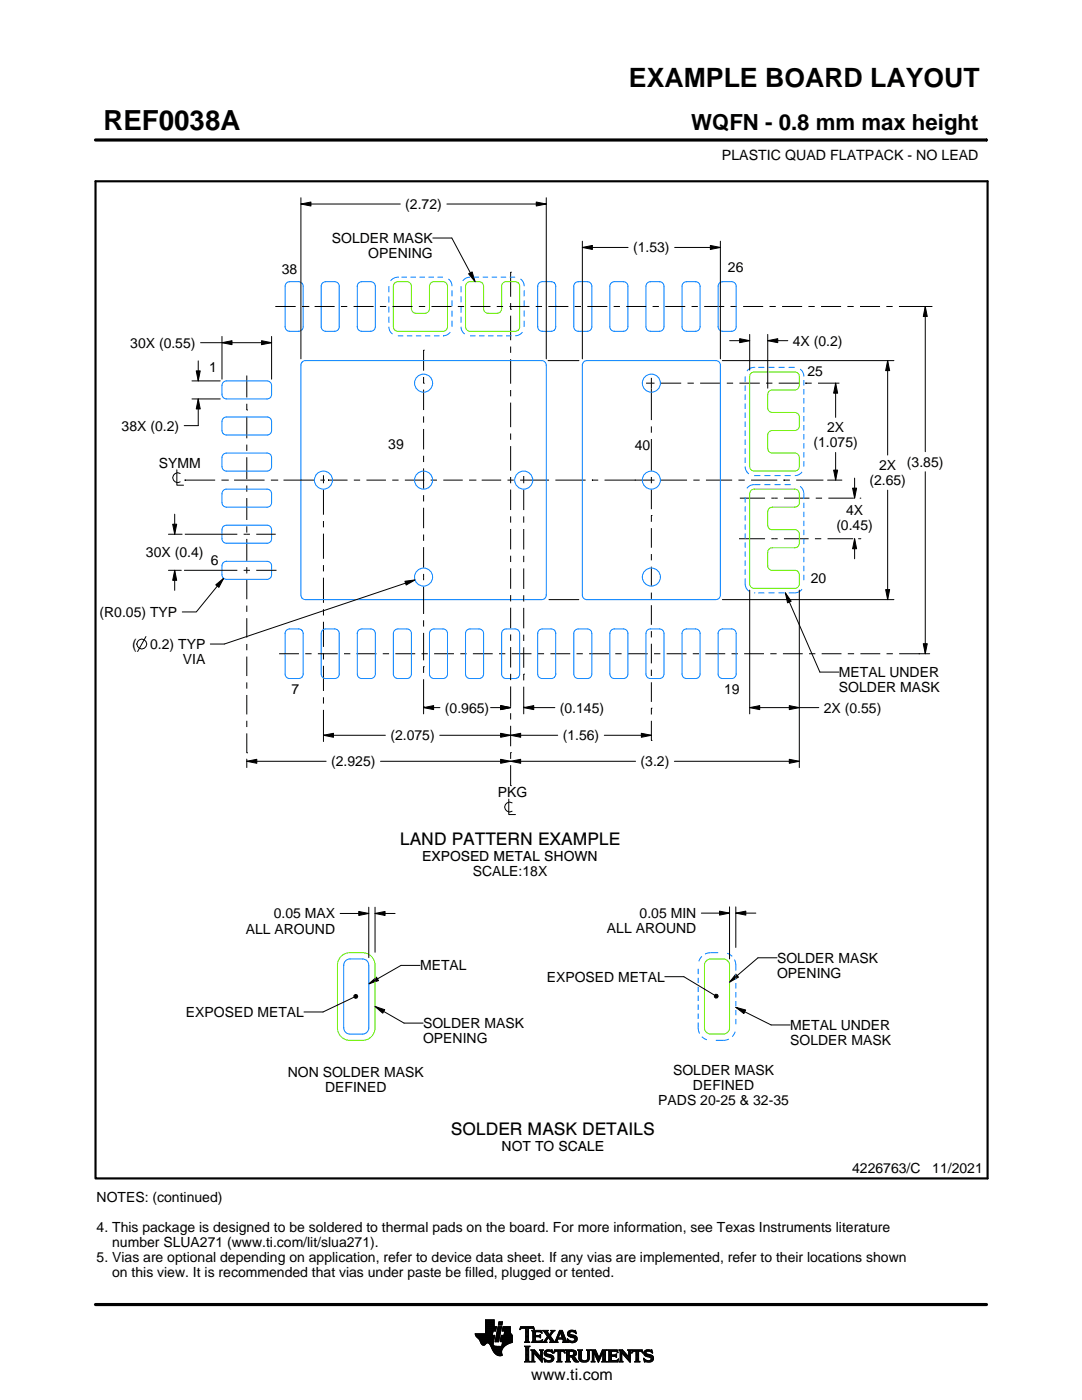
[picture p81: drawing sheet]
<svg xmlns="http://www.w3.org/2000/svg" width="216mm" height="279mm" viewBox="0 0 216 279" stroke-linecap="round" stroke-linejoin="round" font-family="sans-serif">
<defs><g id="words">
<text font-size="5.5" x="20.6" y="26">REF0038A</text>
<text font-size="5.3" x="125.5" y="17.4">EXAMPLE BOARD LAYOUT</text>
<text font-size="4.4" x="137.9" y="26">WQFN - 0.8 mm max height</text>
<g font-size="3.5">
<text x="79.8" y="168.7">LAND PATTERN EXAMPLE</text>
<text x="90" y="226.6">SOLDER MASK DETAILS</text>
</g>
<text font-size="3.2" x="106" y="275.3">www.ti.com</text>
<g font-size="2.8">
<text x="144.1" y="32">PLASTIC QUAD FLATPACK - NO LEAD</text>
<text x="80.9" y="41.7">(2.72)</text>
<text x="66.2" y="48.5">SOLDER MASK</text>
<text x="73.5" y="51.5">OPENING</text>
<text x="126.3" y="50.4">(1.53)</text>
<text x="56.2" y="54.6">38</text>
<text x="145.3" y="54.2">26</text>
<text x="26" y="69.4">30X (0.55)</text>
<text x="158.2" y="69">4X (0.2)</text>
<text x="41.8" y="74.2">1</text>
<text x="161.1" y="75">25</text>
<text x="24.3" y="85.9">38X (0.2)</text>
<text x="77.5" y="89.7">39</text>
<text x="126.7" y="89.9">40</text>
<text x="162.3" y="89.3">(1.075)</text>
<text x="165" y="86.3">2X</text>
<text x="31.7" y="93.3">SYMM</text>
<text x="175.4" y="93.8">2X</text>
<text x="181" y="93.1">(3.85)</text>
<text x="173.5" y="96.8">(2.65)</text>
<text x="166.9" y="105.8">(0.45)</text>
<text x="168.8" y="102.8">4X</text>
<text x="29.1" y="111.2">30X (0.4)</text>
<text x="42.1" y="112.7">6</text>
<text x="161.8" y="116.4">20</text>
<text x="19.9" y="123.1">(R0.05) TYP</text>
<text x="26.4" y="129.5">(</text>
<text x="30" y="129.5">0.2) TYP</text>
<text x="36.5" y="132.5">VIA</text>
<text x="167.4" y="135.1">METAL UNDER</text>
<text x="58.1" y="138.5">7</text>
<text x="88.8" y="142.2">(0.965)</text>
<text x="111.7" y="142.2">(0.145)</text>
<text x="144.5" y="138.5">19</text>
<text x="164.4" y="142.2">2X (0.55)</text>
<text x="167.4" y="138.1">SOLDER MASK</text>
<text x="77.9" y="147.7">(2.075)</text>
<text x="112.3" y="147.7">(1.56)</text>
<text x="66.1" y="152.9">(2.925)</text>
<text x="127.8" y="152.9">(3.2)</text>
<text x="99.3" y="159.1">PKG</text>
<text x="84.3" y="171.8">EXPOSED METAL SHOWN</text>
<text x="94.3" y="174.8">SCALE:18X</text>
<text x="54.6" y="183.3">0.05 MAX</text>
<text x="127.6" y="183.2">0.05 MIN</text>
<text x="49" y="186.3">ALL AROUND</text>
<text x="121.1" y="186.2">ALL AROUND</text>
<text x="83.8" y="193.7">METAL</text>
<text x="109.1" y="195.9">EXPOSED METAL</text>
<text x="155" y="192.1">SOLDER MASK</text>
<text x="155" y="195.1">OPENING</text>
<text x="37.1" y="203">EXPOSED METAL</text>
<text x="84.4" y="205.2">SOLDER MASK</text>
<text x="84.4" y="208.2">OPENING</text>
<text x="157.7" y="205.6">METAL UNDER</text>
<text x="157.7" y="208.6">SOLDER MASK</text>
<text x="57.4" y="215">NON SOLDER MASK</text>
<text x="134.3" y="214.6">SOLDER MASK</text>
<text x="64.9" y="218">DEFINED</text>
<text x="131.4" y="220.6">PADS 20-25 &amp; 32-35</text>
<text x="138.3" y="217.6">DEFINED</text>
<text x="100.1" y="229.7">NOT TO SCALE</text>
<text x="19.3" y="239.9">NOTES: (continued)</text>
<text x="170" y="234.2">4226763/C</text>
<text x="186" y="234.2">11/2021</text>
<text x="19.3" y="245.9">4. This package is designed to be soldered to thermal pads on the board. For more information, see Texas Instruments literature</text>
<text x="19.3" y="251.9">5. Vias are optional depending on application, refer to device data sheet. If any vias are implemented, refer to their locations shown</text>
<text x="22.4" y="248.9">number SLUA271 (www.ti.com/lit/slua271).</text>
<text x="22.4" y="254.9">on this view. It is recommended that vias under paste be filled, plugged or tented.</text>
</g>
</g></defs>
<g fill="none" stroke="#000" stroke-width=".2">
<path d="M19.1 27.9h177.7M60 39.5v32.1M109 39.5v32.1M196.8 27.7v.5M60 40.7l2-.4v.8zM60 40.7h19.9M86.4 47.5h3.8l4.6 8.7M89.2 40.7h19.8M93.5 54.6l.7-.3 .6 1.9zM101.9 54.3h.1M101.9 54.3v4.9M107 40.3l2 .4-2 .4z"/>
<path d="M116.2 49.4l2-.4v.8zM116.2 48.1v23.5M116.2 49.4h9.1M134.6 49.4h9.1M141.7 49l2 .4-2 .4zM143.7 48.1v23.5M38.3 79.6h5.6M38.3 76h5.6M39.2 74h.8l-.4 2zM39.6 79.6l.4 2h-.8zM39.6 72v4M39.6 79.6v5.3h-2.8"/>
<path d="M40 68.4h14.2M44.3 68.4l2-.4v.8zM44.3 67.1v8.6M49.2 74.9v4.4M52.2 68l2 .4-2 .4zM54.2 67.1v8.6M55 61.2h.1M55 61.2h4M60.3 61.2h1.2M61.5 61.2h.1M62.8 61.2h4M68 61.2h1.3"/>
<path d="M70.5 61.2h4M75.8 61.2h1.3M78.3 61.2h4M83.6 61.2h1.2M84.5 76.5h.1M84.5 69.9h.1M84.5 69.9v4.1M84.5 75.2v1.3M84.5 77.7v4.1M86.1 61.2h4M91.4 61.2h1.2M93.9 61.2h4"/>
<path d="M99.1 61.2h1.3M101.6 61.2h4M101.9 61.7h.1M101.9 60.5v1.2M101.9 63v4.9M101.9 69.2v1.2M101.9 71.7v4.9M101.9 77.8v1.3M106.9 61.2h1.3M109.4 72h6.1M109.4 61.2h4M114.7 61.2h1.2"/>
<path d="M117.2 61.2h4M122.4 61.2h1.3M125 61.2h4M128.9 76.5h1.7M130 75.4v8.4M130.2 61.2h1.3M131.9 76.5h4M132.7 61.2h4M137.2 76.5h1.2M138 61.2h1.3M139.7 76.5h4.1M140.5 61.2h4"/>
<path d="M144.1 72h34.3M145 76.5h1.3M145.6 68h4M145.8 61.2h1.2M147.5 76.5h4.1M147.6 67.6l2 .4-2 .4zM148.3 61.2h4M149.6 66.7v7.2M152.9 76.5h1.2M153.2 68l2-.4v.8zM153.2 68h4M153.2 66.7v10.8"/>
<path d="M153.5 61.2h1.3M155.4 76.5h4.1M156.1 61.2h4M160.7 76.5h.1M160.7 76.5h1.3M161.3 61.2h1.3M163.2 76.5h4.1M163.8 61.2h4M166.7 76.5l.4 2h-.8zM166.7 76.5v6.8M167.3 76.5h.1M169.1 61.2h1.2"/>
<path d="M171.6 61.2h4M176.9 61.2h1.2M177.1 72l.4 2h-.8zM177.1 72v18.8M179.4 61.2h6.6M184.6 61.2l.4 2h-.8zM184.6 61.2v28.9M35.3 93.7v3.1h1.3M36 94.5a.98 .98 0 0 0-1.5 .8 .98 .98 0 0 0 1.5 .9M36.8 95.8h.1M36.8 95.8h6.1M44.2 95.8h1.2"/>
<path d="M45.4 95.8h.1M46.7 95.8h6.1M49.2 81.8h.1M49.2 80.6v1.2M49.2 83.1v4.4M49.2 88.7v1.3M49.2 91.2v4.4M49.2 96.9v1.2M49.2 99.4v4.4M54.1 95.8h1.2M55.3 95.8h.1M56.6 95.8h6.1"/>
<path d="M63.9 95.8h.9M64.5 94.9v1.5M64.5 97.7v5M65.5 95.8h.1M65.5 95.8h3.8M70.6 95.8h1.3M73.1 95.8h3.9M78.3 95.8h1.2M80.8 95.8h3.9M84.5 83.1v1.3M84.5 85.6v4.1M84.5 91v1.2"/>
<path d="M84.5 93.5v4.1M84.5 98.8v1.3M85.9 95.8h1.3M88.5 95.8h3.8M93.6 95.8h1.3M94.9 95.8h.1M96.1 95.8h3.9M101.3 95.8h1.2M101.9 80.4v4.9M101.9 86.5v1.3M101.9 89v4.9M101.9 95.2v1.2"/>
<path d="M101.9 97.7v4.1M103.8 95.8h5.8M104.5 95v1.4M104.5 97.7v4.1M110.8 95.8h6.1M118.1 95.8h.1M118.1 95.8h1.3M120.6 95.8h10M126.7 95.8h.1M130 85.1v1.3M130 87.6v6.3M130 95.2v1.2"/>
<path d="M130 97.7v3.9M131.9 95.8h5.2M138.3 95.8h1.3M140.9 95.8h5.2M147.4 95.8h1.2M147.6 99.4h5.1M149.9 95.8h5.2M153.9 99.4h1.3M156.4 95.8h.1M156.4 95.8h1.2M156.4 99.4h5.1M158.9 95.8h5.2"/>
<path d="M162.8 99.4h1.2M164.1 95.8h.1M165.1 95.8h2.9M165.3 99.4h5.1M166.3 93.8h.8l-.4 2zM166.7 90.3v5.5M170.1 97.4h.8l-.4 2zM170.5 95.4v4M171.6 99.4h.2M177.1 97.8v21.9M184.6 94.1v36.4M33.6 113.8h2.6"/>
<path d="M33.6 106.6h2.7M34.5 104.6h.8l-.4 2zM34.9 113.8l.4 2h-.8zM34.9 102.6v4M34.9 113.8v4M36.7 113.8h10.7M36.9 106.6h10.5M43.1 116.7l1.5-1.3-.9 1.8zM44.6 115.4l-5.4 6.7h-2.8M48.6 113.8h1.3M48.6 106.6h1.3M49.2 105v1.3"/>
<path d="M49.2 107.6v4.3M49.2 113.2v1.2M49.2 115.7v3.9M51.1 113.8h4.1M51.1 106.6h3.9M64.5 104v1.2M64.5 106.5v5M64.5 112.8v1.2M64.5 115.3v5M80.8 116l2-.3-1.8 1.1zM82.8 115.7l-38 12.8h-2.8M84.5 101.3v4.1"/>
<path d="M84.5 106.7v1.2M84.5 109.2v4.1M84.5 114.5v1.3M84.5 117.1v5.4M101.9 103v1.3M101.9 105.6v4M101.9 110.9v1.3M101.9 113.4v4.1M101.9 118.8v1.2M104.5 103.1v1.2M104.5 105.6v4.1M104.5 110.9v1.3"/>
<path d="M104.5 113.4v4.1M104.5 118.8v1.3M109.5 119.7h6M130 102.9h.1M130 102.9v1.2M130 105.4v3.9M130 110.6v1.2M130 113.1v3.9M130 118.3v1.2M144.1 119.7h34.3M147.5 107.5h5.2M149.6 117.8v24.7"/>
<path d="M153.9 107.5h1.3M156.4 107.5h5M156.7 118.3l1.2 1.7-.8 .3zM156.7 118.3l6.9 15.8M159.5 117.8v35.4M162.6 107.5h1.3M165.1 107.5h5M170.1 107.5h.1M170.5 107.5l.4 2h-.8zM170.5 107.5v4M171.3 107.5h.5M176.7 117.7h.8l-.4 2z"/>
<path d="M29.1 127l-1.6 3M49.2 120.9v1.2M49.2 123.4v3.9M49.2 128.5v1.3M49.2 131v3.9M49.2 136.2v1.2M49.2 138.7v3.9M55.7 130.5h4M60.9 130.5h1.3M63.4 130.5h4M64.5 121.6v1.2M64.5 124.1v5"/>
<path d="M64.5 130.4v1.2M64.5 132.9v5M64.5 139.2v1.2M68.6 130.5h1.3M71.2 130.5h3.9M76.4 130.5h1.2M78.9 130.5h4M84.1 130.5h1.3M84.5 133h.1M84.5 123.8v1.2M84.5 126.3v5.5M84.5 133v1.3"/>
<path d="M84.5 135.6v6.9M86.6 130.5h4M91.8 130.5h1.3M94.4 130.5h3.9M99.6 130.5h1.2M101.9 121.3v4.1M101.9 126.6v1.3M101.9 129.1v4.1M101.9 134.5v1.2M101.9 137v4.1M102.1 130.5h3.9M104.5 134.5h.1"/>
<path d="M104.5 121.3v4.1M104.5 126.7v1.2M104.5 129.2v4.1M104.5 134.5v1.3M104.5 137v5.5M107.3 130.5h1.3M109.8 130.5h4M115 130.5h1.3M117.6 130.5h3.9M122.8 130.5h1.2M125.3 130.5h3.9M130 120.8v3.9"/>
<path d="M130 126v1.2M130 128.5v3.9M130 133.6v1.3M130 136.2v3.9M130.5 130.5h1.3M133 130.5h4M138.2 130.5h1.3M140.8 130.5h3.9M146 130.5h1.2M148.5 130.5h3.9M153.7 130.5h1.3M156.2 130.5h4"/>
<path d="M161.4 130.5h1.3M163.6 134.1h3.8M164 130.5h3.9M169.2 130.5h1.2M171.7 130.5h3.9M176.9 130.5h1.3M179.4 130.5h6.1M183.4 130.5h.1M184.2 128.5h.8l-.4 2zM49.2 151.9l2-.4v.8zM49.2 151.5v1.7M49.2 151.9h15.9"/>
<path d="M49.2 150.2h.1M49.2 143.8v1.3M49.2 146.4v3.8M64.5 146.7l2-.4v.8zM64.5 146.7h.1M64.5 141.7v6.3M64.5 146.7h12.4M75.9 151.9h50.9M84.5 141.2l2-.4v.8zM84.5 141h.1M84.5 141.2h3.3M87.7 146.7h23.6"/>
<path d="M97.9 141.2h4M99.9 151.5l2 .4-2 .4zM99.9 146.3l2 .4-2 .4zM99.9 140.8l2 .4-2 .4zM101.5 159.5v3.1h1.4M101.9 146.7l2-.4v.8zM101.9 151.9l2-.4v.8zM101.9 150.2h.1M101.9 156.8h.1M101.9 142.3v1.3M101.9 144.9v4M101.9 150.2v1.3"/>
<path d="M101.9 152.7v4.1M104.5 141.2l2-.4v.8zM104.5 141.2h6.2M104.5 141.1h.1M120.6 146.7h9.4M128 146.3l2 .4-2 .4zM130 141.3h.1M130 147.8h.1M130 141.3v1.3M130 143.9v3.9M134.6 151.9h24.9M149.6 141.2l2-.4v.8z"/>
<path d="M149.6 141.2h13.8M157.5 151.5l2 .4-2 .4zM157.5 140.8l2 .4-2 .4zM102.2 160.2a.98 .98 0 0 0-1.5 .9 .98 .98 0 0 0 1.5 .8M67.9 182.3h5.7M70.6 199l-6.1 3h-3.8M70.6 198.7l.3-.2h.3l.2 .4-.2 .3h-.3l-.3-.2zM71.6 181.9l2 .4-2 .4zM73.6 196.4l1.5-1.4 .4 .7zM73.6 181.1v10M74.8 182.3l2-.4v.8zM74.8 181.1v8.9"/>
<path d="M74.8 182.3h4M83.8 192.7h-3.8l-6.4 3.7M132.6 194.9h3.8l6.2 3.7M139.9 182.2h5.7M142.5 198.6l.3-.2 .4 .1 .1 .3-.1 .3-.4 .1-.3-.2zM143.6 181.8l2 .4-2 .4zM145.6 181v10.4M146.8 182.2l2-.4v.8zM146.8 181v8.1M146.8 182.2h4M146.8 194.4l.6 .6-1.8 1zM155 191.1h-3.8l-5.6 4.9"/>
<path d="M74.8 200.9l2 .6-.4 .7zM74.8 200.9l5.8 3.3h3.8M146.8 201l2 .6-.4 .7zM146.8 201l7.1 3.6h3.8M94.8 266.2h3.5M94.8 266.3h3.5M94.9 266.4h3.3M94.9 266.5h3.8l-.2 1.2M94.9 266.5h3.8M95 266.6h3.7M95 266.7h3.7M95.1 266.8h3.6"/>
<path d="M95.2 266.9h3.4M95.3 267h3.3M95.4 267.1h3.2M95.5 267.2h3.1M95.6 267.3h3M95.7 267.4h2.8M95.7 267.5h2.8M95.8 267.6h2.7M95.8 267.7h2.7M95.9 267.8h2.6M95.9 267.9h2.5M95.9 268h2.5"/>
<path d="M96 268h1.1M96 268.1h1M96.1 268.2h.8M96.1 268.3h.7M96.2 268.4h.6M96.3 268.4h.4M96.9 266.1h1.4M96.9 266h1.4M96.9 265.9h1.4M96.9 265.8h1.5M96.9 265.7h1.5M96.9 264.7l2.2 .1-.2 .9h-.5l-.2 .8"/>
<path d="M96.9 265.6h2M96.9 265.5h2M96.9 265.4h2M96.9 265.3h2.1M96.9 265.2h2.1M96.9 265.1h2.1M96.9 265h2.1M96.9 264.9h2.1M96.9 264.8h2.2M96.9 264.6h1.7M96.9 264.5h1.7M96.9 264.4h1.7"/>
<path d="M96.9 264.3h1.7M96.9 264.2h1.7M96.9 264.1h1.7M96.9 264h1.7M96.9 263.9h1.7M96.9 263.8h1.7M96.9 263.7h1.7M96.9 263.6h1.7M96.9 263.5h1.7M96.9 263.4h1.7M97.5 268h.9M97.6 268.1h.8"/>
<path d="M97.7 268.2h.7M97.7 268.3h.7M97.8 268.4h.6M97.9 268.5h.6M97.9 268.6h.7M98 268.7h1.1M98 268.8h2.6M98 268.8h2.5M98.1 268.9h2.3M98.1 269h2.3M98.1 269.1h2.2M98.2 269.2h2.1"/>
<path d="M98.2 269.2h2M98.2 269.3h2M98.3 269.4h1.9M98.3 269.5h1.8M98.4 269.6h1.7M98.4 268v.4l.3 .2 2 .1M98.5 269.7h1.6M98.5 267.7l-.1 .3M98.5 269.8h1.6M98.6 269.9h1.5M98.6 264.8v-1.4h-1.7v2.8h-2.1l.1 .3 .8 .9 .6 1h.4l.5-.4 .4 .1 1 1.8 .8 .6h.8l-.1-1.1 .8-.9M98.6 270h1.5"/>
<path d="M98.7 270h1.4M98.8 270.1h1.3M98.8 267.7h.7M98.8 267.6h.7M98.8 267.5h.7M98.9 270.2h1.2M98.9 267.4h.7M98.9 267.3h.7M98.9 267.2h.7M98.9 267.1h.7M98.9 267h.7M98.9 270.3h1.3"/>
<path d="M99 266.9h.6M99 266.9h.7M99 266.8h.7M99 266.7h.7M99 266.6h.7M99 266.5h.7M99.1 270.4h1.1M99.1 266.4h.7M99.1 266.3h.7M99.1 266.2h.7M99.1 266.1h.7M99.1 266h.7"/>
<path d="M99.2 265.9h.7M99.2 265.8h.7M99.2 270.4h1M99.2 265.7h.7M99.2 265.6h.7M99.2 265.5h.7M99.3 265.4h.6M99.3 265.4h.7M99.3 265.3h.7M99.3 265.2h.7M99.3 265.1h.7M99.3 265h.7"/>
<path d="M99.4 270.5h.8M99.4 264.9h.7M99.4 264.8h.7M99.4 264.8h.7l-.6 3h-.7zM99.4 264.5l.2-.7h.7l-.2 .7h-.7M99.5 264.4h.6M99.5 264.3h.7M99.5 264.2h.7M99.5 264.1h.7M99.5 264h.7M99.5 263.9h.7M99.6 263.8h.7"/>
<path d="M99.8 270.6h.1M99.8 267.7h2.4M99.8 267.6h2.4M99.8 267.5h2.4M99.9 267.4h2.3M99.9 267.3h2.3M99.9 267.2h2.3M99.9 267.1h2.3M99.9 267h2.3M99.9 266.9h2.3M100 266.9h2.2M100 266.8h2.2"/>
<path d="M100 266.7h2.2M100 266.6h2.2M100 266.5h2.2M100.1 268.6h.7M100.2 268.5h.7M100.2 268.4h.8M100.2 268.4h.9M100.2 268.3h1M100.2 268.2h1.2M100.2 265.6h1.6M100.2 268.1h1.4M100.2 265.5h1.6"/>
<path d="M100.2 268h1.6M100.3 265.4h1.5M100.3 268h1.7M100.3 267.9h1.9M100.3 265.3h1.5M100.3 267.8h1.9M100.3 265.2h1.5M100.3 265.1h1.5M100.3 265h1.5M100.4 264.9h1.4M100.4 264.8h1.4M100.6 266.5l.1-.8h-.5l.2-.9h1.4l.1 1.1 .3 .6v1.4l-1.3 .6"/>
<path d="M100.6 266.4h1.5M100.6 266.3h1.4M100.6 266.2h1.4M100.6 266.1h1.3M100.7 266h1.2M100.7 265.9h1.2M100.7 265.8h1.1M100.7 265.7h1.1M102.2 266.5h-2.2l-.2 1.1 .1 .2h.4l-.2 .9M103.7 265.3h.1M103.8 265.2h.2M103.8 265h2.8"/>
<path d="M103.8 264.9h2.7M103.9 264.8h2.6M104.7 267.8h1M104.7 271.8h1.1M104.7 268.7h1M104.8 267.7h.7M104.8 271.7h.8M104.9 265.2h.6M104.9 268.9h.6M104.9 267.6h.6M104.9 267.5l-.2 .3M104.9 267.5h.6"/>
<path d="M104.9 267.4h.6M104.9 267.3h.6M104.9 267.2h.6M104.9 267.1h.6M104.9 267h.6M104.9 266.8h.6M104.9 266.7h.6M104.9 266.6h.6M104.9 266.5h.6M104.9 266.4h.6M104.9 266.3h.6M104.9 266.2h.6"/>
<path d="M104.9 266.1h.6M104.9 265.9h.6M104.9 265.8h.6M104.9 265.7h.6M104.9 265.6h.6M104.9 265.5h.6M104.9 265.4h.6M104.9 265.3h.6M104.9 271.5h.6M104.9 269h.6M104.9 271.4h.6M104.9 271.4v-2.4l-.2-.4h1.1l-.3 .4v2.4"/>
<path d="M104.9 271.4l-.2 .4h1.1l-.3-.4M104.9 271.3h.6M104.9 271.2h.6M104.9 271.1h.6M104.9 271h.6M104.9 270.9h.6M104.9 270.8h.6M104.9 270.6h.6M104.9 270.5h.6M104.9 270.4h.6M104.9 270.3h.6M104.9 270.2h.6"/>
<path d="M104.9 270.1h.6M104.9 270h.6M104.9 269.9h.6M104.9 269.8h.6M104.9 269.6h.6M104.9 269.5h.6M104.9 269.4h.6M104.9 269.3h.6M104.9 269.2h.6M104.9 269.1h.6M105.5 267.5l.2 .3M105.5 267.5v-2.3l.7-.1 .4 .3-.1-.6h-2.6l-.1 .6 .4-.3 .7 .1v2.3"/>
<path d="M105.7 267.8h-1M105.9 271.8h.8M105.9 269.4h.8M106.1 269.5h.7M106.1 267.8h2M106.1 271.7h.5M106.2 269.6h.7M106.2 271.5h.3M106.2 265.6h1.8M106.2 269.8h.8M106.2 271.4h.3M106.2 271.4l-.3 .4h.8l-.2-.4"/>
<path d="M106.2 271.3h.3M106.2 271.2h.3M106.2 271.1h.3M106.2 271h.3M106.2 270.9h.3M106.2 270.8h.3M106.2 270.6h.3M106.2 270.5h.3M106.2 270.4h.3M106.2 270.3h.3M106.2 270.2h.3M106.2 270.1h.3"/>
<path d="M106.2 270h1M106.2 269.9h.9M106.2 269.8v1.6M106.2 269.8l-.3-.4h.8l1.2 1.4M106.3 267.7h1.8M106.3 265.7h1.8M106.3 267.6h.6M106.3 265.8h.6M106.3 267.5l-.2 .3M106.3 267.5h.5M106.3 267.4h.5M106.3 267.3h.5"/>
<path d="M106.3 267.2h.5M106.3 267.1h.5M106.3 267h.5M106.3 266.8h.5M106.3 266.7h1.6M106.3 266.6h1.6M106.3 266.5h.5M106.3 266.4h.5M106.3 266.3h.5M106.3 266.2h.5M106.3 266.1h.5M106.3 265.9h.5"/>
<path d="M106.4 265.2h.2M106.5 270h.1M106.5 270v1.4M106.5 265.3h.1M106.6 270.1h.7M106.7 270.2h.7M106.8 270.3h.7M106.8 265.9l.2-.1h.6l.6 .2-.2-.5h-1.9l.2 .3v1.7M106.8 265.9v.6h.8l.3-.2v.7M106.9 270.4h.7M107 270.5h.7M107.1 270.6h.7"/>
<path d="M107.2 270.8h1M107.3 270.9h.9M107.4 271h.8M107.5 271.1h.7M107.6 271.2h.6M107.6 266.5h.3M107.7 271.3h.5M107.7 269.4h.7M107.7 266.8h.2M107.7 267.6h.5M107.8 266.4h.1M107.8 271.4h.4"/>
<path d="M107.8 267h.1M107.8 265.8h.3M107.8 269.5h.5M107.9 271.5h.3M107.9 269.6h.3M107.9 267l-.3-.2h-.8l.1 .8h.9l.5-.2M107.9 269.8h.3M107.9 270.6h.3M107.9 270.5h.3M107.9 270.4h.3M107.9 270.3h.3M107.9 270.2h.3"/>
<path d="M107.9 270.1h.3M107.9 270h.3M107.9 269.9h.3M107.9 269.8v1M107.9 269.8l-.2-.4h.7l-.2 .4M108 271.7h.2M108 265.9h.1M108 267.5h.2M108.1 271.8h.1M108.1 266.1h.1M108.2 267.4h.1M108.2 269.8v2.1l-1.7-1.9"/>
<path d="M108.2 267.8h.9M108.3 267.4l-.2 .5-2-.1M108.3 265.6h1M108.5 267.7h.5M108.5 271.1l.8 .4h.5l.2-.2-.1-.3-1-.4-.3-.3 .1-.7 .8-.2 .5 .1 .2-.1 .1 .6-.9-.3-.3 .1-.1 .3 1.3 .4 .2 .6M108.5 271.1h.1M108.5 265.7h.7M108.5 271.2h.2M108.6 271.3h.2M108.6 270.1h.4M108.6 270h.4M108.6 270.2h.6"/>
<path d="M108.6 267.6h.4M108.6 271.4h.4M108.6 269.9h.4M108.6 270.3h1M108.6 265.8h.7M108.6 271.5h.8M108.6 269.8h.5M108.7 271.7h1.5M108.7 270.4h1.3M108.7 267.5h.3M108.7 271.8h.1M108.7 265.9h.6"/>
<path d="M108.7 269.6h1.5M108.8 267.4h.3M108.8 270.5h1.5M108.8 266.1h.6M108.8 269.5h1.4M108.8 267.3h.4M108.9 266.2h.6M108.9 267.2h.4M108.9 266.3h.6M108.9 270.6h1.5M109 267.1h.3M109 266.4h1"/>
<path d="M109.1 271.8h.9M109.1 269.4h.7M109.1 267h.9M109.1 266.5h.8M109.1 267.8h-.9M109.2 266.8h.8M109.2 266.6h.6M109.2 266.7h.7M109.2 266.7l-.6 .9-.4 .2M109.3 270.8h1.1M109.5 267.1h.6M109.6 267.2h.6"/>
<path d="M109.7 271.5h.7M109.7 267.3h.6M109.7 267.8l.2-.1-.5-.8-.4 .8 .1 .1M109.7 267.8h1.6M109.7 266.3h.4M109.7 267.4h.6M109.8 270.9h.7M109.8 266.2h.3M109.8 266.6l.9 1.2 1-2.3h.5l.8 2.1 .3 .2M109.8 267.5h.6M109.9 266.1h.3M109.9 269.8h.4"/>
<path d="M109.9 267.6h.6M109.9 267.7h.7M109.9 271.4h.5M109.9 265.9h.4M110 271h.5M110 265.6h.7M110 265.9l-.4 .5-.4-.6 .2-.3h-1.1l.9 1.2M110 265.9l.1-.2-.2-.2h.8l-.9 1.1M110 271.3h.5M110 265.8h.4M110 271.1h.5M110 271.2h.5"/>
<path d="M110.1 269.4h.1M110.1 265.7h.4M110.1 269.9h.2M110.2 270h.1M110.5 270h.1M110.5 269.9h.2M110.5 271.1l-.3 .6-.7 .2-.6-.2-.2 .1-.2-.7M110.5 269.8h.3M110.6 269.6h2.1M110.6 269.5h2M110.6 269.4h2M110.7 267.7h.5"/>
<path d="M110.8 267.6h.4M110.9 267.5h.3M110.9 267.4h.3M111 267.3h.3M111 267.2h1.8M111 267.1h1.8M111.1 267h.3M111.1 271.8h1M111.1 266.8h.4M111.2 266.7h.3M111.2 267.5l.1-.2h1l.1 .2M111.2 267.5v.3h.1"/>
<path d="M111.2 266.6h.3M111.3 266.5h.3M111.3 271.7h.6M111.3 266.4h.3M111.3 271.5h.6M111.3 267.8h-1.6M111.3 269.8h.6M111.4 266.3h.3M111.4 271.4h.5M111.4 271.4l-.1-1.7h-.4l-.4 .4 .2-.7h1.9l.1 .7-.4-.4h-.4v1.7M111.4 270.5h.5M111.4 270.4h.5"/>
<path d="M111.4 270.3h.5M111.4 270.2h.5M111.4 270.1h.5M111.4 270h.5M111.4 269.9h.5M111.4 271.4l-.3 .4h1l-.2-.4M111.4 271.3h.5M111.4 271.2h.5M111.4 271.1h.5M111.4 271h.5M111.4 270.9h.5M111.4 270.8h.5"/>
<path d="M111.4 270.6h.5M111.4 266.2h.3M111.4 266.1h.4M111.5 265.9h.9M111.5 265.8h.8M111.6 265.7h.7M111.6 265.6h.6M111.8 265.9l.4 1.1h-.8zM111.9 266.1h.5M111.9 266.2h.5M111.9 266.3h.6M112 266.4h.5"/>
<path d="M112 266.5h.6M112.1 266.6h.5M112.1 266.7h.6M112.1 266.8h.6M112.2 267h.5M112.2 267.8h1.1M112.3 267.3h.6M112.3 267.4h.6M112.4 267.5h.6M112.4 267.5v.3h-.2M112.4 269.8h.3M112.4 267.6h.6"/>
<path d="M112.4 267.7h.7M112.6 269.9h.1M112.6 270h.2M112.8 271.8h1M112.8 269.4h1.6M113 269.5h1.7M113 271.7h.7M113 269.6h1.9M113 271.5h.6M113 269.8h.6M113 271.4h.6M113 271.4l-.2 .4h1l-.2-.4"/>
<path d="M113 271.3h.6M113 271.2h.6M113 271.1h.6M113 271h.6M113 270.9h.6M113 270.8h1.5M113 270.6h1.6M113 270.5h1.8M113 270.4h.6M113 270.3h.6M113 270.2h.6M113 270.1h.6"/>
<path d="M113 270h.6M113 269.9h.6M113 269.8v1.6M113 269.8l-.2-.4h1.5l.5 .2 .2 .3v.4l-.2 .3-.4 .1M113.2 267.3h.2M113.2 267.4h.3M113.2 266.2h.5M113.2 266.3h.6M113.2 266.1h.5M113.3 267.5h.3M113.3 267.8h-1.1M113.3 266.4h.9"/>
<path d="M113.3 265.9h.4M113.3 267.6h.6M113.3 266.5h1.3M113.3 267.7h1.6M113.3 265.8h.5M113.3 267.8h.2M113.4 266.6h1.5M113.4 265.7h1.5M113.4 265.7l.5-.2 .7 .1 .2-.1 .1 .7-.7-.4h-.4l-.1 .3 .1 .2 .9 .2 .4 .3 .1 .5-.3 .5-.6 .2-.7-.2-.2 .1-.2-.7 .9 .5 .4-.1 .2-.3-.1-.3-1.2-.4-.2-.5zM113.5 266.7h1.5M113.5 265.6h1.4M113.6 271.4v-.6h.4l.7 .9 .8 .1"/>
<path d="M113.6 269.9l.1-.2 .7 .2v.4l-.4 .2M113.6 269.9v.6M113.7 267.8h1.1M113.8 266.8h1.3M113.8 265.5h.6M114 268h.4M114.1 270.9h.6M114.2 271h.6M114.2 271.1h.7M114.3 271.2h.6M114.3 267h.8M114.3 269.8h.7"/>
<path d="M114.3 270.4h.6M114.4 271.3h.6M114.4 270.7l1.1 1.1M114.4 270.7h.1M114.4 271.4h.7M114.4 269.9h.6M114.4 270.3h.6M114.5 267.6h.5M114.5 270.2h.5M114.5 270h.5M114.5 265.8h.4M114.5 270.1h.5"/>
<path d="M114.5 271.5h.7M114.6 271.7h.7M114.6 267.1h.6M114.6 267.5h.5M114.7 267.2h.5M114.7 267.4h.5M114.7 265.9h.3M114.7 267.3h.5M114.7 271.8h.8M114.8 266.1h.2M114.9 266.2h.1M115.3 269.4h.9"/>
<path d="M115.4 269.5h.7M115.5 269.6h.5M115.5 269.8h.5M115.5 269.8v1.4l.4 .5 .6 .2 .6-.1 .4-.3 .1-.5M115.5 271h.5M115.5 270.9h.5M115.5 270.8h.5M115.5 270.6h.5M115.5 270.5h.5M115.5 270.4h.5M115.5 270.3h.5M115.5 270.2h.5"/>
<path d="M115.5 270.1h.5M115.5 270h.5M115.5 269.9h.5M115.5 269.8l-.2-.4h.9l-.2 .4M115.5 271.1h.5M115.5 271.2h.5M115.5 271.3h.6M115.6 271.4h.6M115.7 271.5h.8M115.8 271.7h1.5M116 271l.2 .4 .4 .2 .5-.2 .2-.4M116 269.8v1.2"/>
<path d="M116 271.8h1.1M116.8 271.5h.6M117 269.4h.8M117.1 271.4h.4M117.2 269.5h.5M117.2 271.3h.4M117.2 269.6h.4M117.2 271.2h.4M117.2 271.1h.4M117.3 269.8h.3M117.3 271h.3M117.3 270.9h.3"/>
<path d="M117.3 270.8h.3M117.3 270.6h.3M117.3 270.5h.3M117.3 270.4h.3M117.3 270.3h.3M117.3 270.2h.3M117.3 270.1h.3M117.3 270h.3M117.3 269.9h.3M117.6 269.8l.2-.4h-.8l.2 .3 .1 1.3M117.6 269.8v1.2M118 271.8h.7"/>
<path d="M118 269.4h.8M118.1 269.5h.8M118.1 271.7h.5M118.2 269.6h.7M118.2 271.5h.3M118.2 269.8h.8M118.2 271.4h.3M118.2 269.8l-.2-.4h.8l.7 1.6 .7-1.6h.9l-.3 .4M118.2 271.4l-.2 .4h.7l-.2-.4M118.2 271.3h.3M118.2 271.2h.3M118.2 271.1h.3"/>
<path d="M118.2 271h.3M118.2 270.9h.3M118.2 270.8h.3M118.2 270.6h.3M118.2 270.5h.3M118.2 270.4h.3M118.2 270.3h.3M118.2 270.2h.3M118.2 270.1h.3M118.2 270h.9M118.2 269.9h.8M118.2 269.8v1.6"/>
<path d="M118.6 270.1h.5M118.6 270.2h.6M118.7 270.3h.5M118.7 270.4h.6M118.8 270.5h.5M118.8 270.6h.6M118.9 270.8h.5M118.9 270.9h.6M119 271h.8M119 271.1h.8M119.1 271.2h.6M119.1 271.3h.6"/>
<path d="M119.2 271.4h.4M119.2 271.5h.4M119.3 271.7h.2M119.3 271.8h.2M119.6 270.9h.3M119.6 270.8h.3M119.7 270.6h.3M119.7 270.5h.3M119.8 270.4h.3M119.8 270.3h.3M119.9 270.2h.3M119.9 270.1h.3"/>
<path d="M120 270h.8M120 269.9h.8M120 269.8h.8M120.1 271.8h1M120.1 269.6h.7M120.1 269.5h.8M120.2 269.4h.9M120.2 271.7h.7M120.3 271.5h.5M120.3 271.4h.5M120.3 271.4l-.2 .4h1l-.3-.4M120.3 271.4v-1.5l-.9 2-.9-2v1.5"/>
<path d="M120.3 271.3h.5M120.3 271.2h.5M120.3 271.1h.5M120.3 271h.5M120.3 270.9h.5M120.3 270.8h.5M120.3 270.6h.5M120.3 270.5h.5M120.3 270.4h.5M120.3 270.3h.5M120.3 270.2h.5M120.3 270.1h.5"/>
<path d="M120.8 269.8v1.6M121.2 271.8h2M121.2 269.4h1.9M121.4 269.5h1.8M121.4 271.7h1.9M121.5 269.6h1.7M121.5 271.5h1.8M121.5 269.8h.5M121.5 271.4h.5M121.5 269.8l-.3-.4h1.9l.2 .6M121.5 269.9h.5M121.5 269.8v1.6"/>
<path d="M121.5 271.3h.5M121.5 271.2h.5M121.5 271.1h.5M121.5 271h.5M121.5 270.9h.5M121.5 270.8h.5M121.5 270.6h1.5M121.5 270.5h1.5M121.5 270.4h1.5M121.5 270.3h.5M121.5 270.2h.5M121.5 270.1h.5"/>
<path d="M121.5 270h.5M122.6 270.4l.4-.2v.7l-.2-.2h-.8v.8h.2M122.9 270.8h.1M122.9 270.3h.1M123 269.8h.3M123.1 271.4h.3M123.2 269.9h.1M123.3 270h.1M123.3 270l-.4-.3h-.8l-.1 .7M123.3 271.3h.1M123.4 271.2h.1M123.4 271.2l-.2 .6h-2l.3-.4"/>
<path d="M123.4 271.2l-.3 .3h-.4M123.5 271.8h.8M123.5 269.4h.7M123.6 269.5h.7M123.7 271.7h.5M123.7 269.6h.7M123.7 271.5h.4M123.7 269.8h.8M123.7 271.4h.4M123.7 271.4l-.2 .4h.8l-.2-.4M123.7 271.3h.4M123.7 271.2h.4"/>
<path d="M123.7 271.1h.4M123.7 271h.4M123.7 270.9h.4M123.7 270.8h.4M123.7 270.6h.4M123.7 270.5h.4M123.7 270.4h.4M123.7 270.3h.4M123.7 270.2h.4M123.7 270.1h.4M123.7 270h1M123.7 269.9h.9"/>
<path d="M123.7 269.8v1.6M123.7 269.8l-.2-.4h.7l1.2 1.4 .1-1M124.1 270v1.4M124.1 270h.1M124.2 270.1h.6M124.2 270.2h.7M124.3 270.3h.7M124.4 270.4h.7M124.5 270.5h.7M124.6 270.6h.7M124.7 270.8h1.1M124.8 270.9h1"/>
<path d="M124.9 271h.9M125 271.1h.8M125.1 271.2h.7M125.2 271.3h.6M125.2 269.4h.8M125.3 271.4h.5M125.4 269.5h.5M125.4 271.5h.4M125.4 269.6h.4M125.5 269.8h.3M125.5 269.8l-.3-.4h.8l-.2 .4M125.5 270.4h.3"/>
<path d="M125.5 270.3h.3M125.5 270.2h.3M125.5 270.1h.3M125.5 270h.3M125.5 269.9h.3M125.5 270.6h.3M125.5 270.5h.3M125.5 271.7h.3M125.6 271.8h.2M125.8 269.8v2.1l-1.7-1.9M126 270h.1M126.1 269.9h.1"/>
<path d="M126.1 269.8h.3M126.1 269.6h2.1M126.2 269.5h2M126.2 269.4h2M126.6 271.8h1.1M126.9 271.7h.6M126.9 271.5h.5M126.9 269.8h.5M126.9 271.4h.5M126.9 271.4v-1.7h-.5l-.3 .4 .1-.7h1.9l.2 .7-.4-.4h-.5v1.7M126.9 270.5h.5M126.9 270.4h.5"/>
<path d="M126.9 270.3h.5M126.9 270.2h.5M126.9 270.1h.5M126.9 270h.5M126.9 269.9h.5M126.9 271.4l-.3 .4h1.1l-.3-.4M126.9 271.3h.5M126.9 271.2h.5M126.9 271.1h.5M126.9 271h.5M126.9 270.9h.5M126.9 270.8h.5"/>
<path d="M126.9 270.6h.5M128 269.8h.3M128.1 269.9h.2M128.2 270h.1M128.4 271.1h.1M128.4 271.2h.2M128.5 271.3h.2M128.5 270.1h.4M128.5 270h.4M128.5 270.2h.6M128.5 271.4h.4M128.5 269.9h.4"/>
<path d="M128.5 270.3h1M128.5 271.5h.8M128.5 269.8h.5M128.6 271.7h1.5M128.6 270.4h1.3M128.6 271.8h.1M128.6 269.6h1.5M128.7 270.5h1.5M128.7 269.5h1.4M128.8 270.6h1.5M128.9 271.8h1M129 269.4h.7"/>
<path d="M129.1 270.8l-.6-.4 .1-.7 .5-.3 .8 .1 .2-.1 .1 .7-.8-.4-.4 .1-.1 .2 1.3 .5 .2 .6M129.1 270.8l.8 .2v.4l-.7 .1-.8-.4M129.2 270.8h1.1M129.6 271.5h.7M129.6 270.9h.8M129.8 269.8h.4M129.8 271.4h.5M129.9 271h.5M129.9 271.3h.5M129.9 271.1h.5M129.9 271.2h.5M129.9 269.4h.2"/>
<path d="M130 269.9h.2M130.1 270h.1M130.4 271.1l-.3 .6-.7 .2-.6-.2-.2 .1-.2-.7"/>
<circle cx="28.3" cy="128.5" r=".98"/>
</g>
<g fill="#000">
<path d="M60 40.7l2-.4v.8zM93.5 54.6l.7-.3 .6 1.9zM107 40.3l2 .4-2 .4zM116.2 49.4l2-.4v.8zM141.7 49l2 .4-2 .4zM39.2 74h.8l-.4 2zM39.6 79.6l.4 2h-.8zM44.3 68.4l2-.4v.8zM52.2 68l2 .4-2 .4zM147.6 67.6l2 .4-2 .4zM153.2 68l2-.4v.8zM166.7 76.5l.4 2h-.8z"/>
<path d="M177.1 72l.4 2h-.8zM184.6 61.2l.4 2h-.8zM166.3 93.8h.8l-.4 2zM170.1 97.4h.8l-.4 2zM34.5 104.6h.8l-.4 2zM34.9 113.8l.4 2h-.8zM43.1 116.7l1.5-1.3-.9 1.8zM80.8 116l2-.3-1.8 1.1zM156.7 118.3l1.2 1.7-.8 .3zM170.5 107.5l.4 2h-.8zM176.7 117.7h.8l-.4 2zM184.2 128.5h.8l-.4 2z"/>
<path d="M49.2 151.9l2-.4v.8zM64.5 146.7l2-.4v.8zM84.5 141.2l2-.4v.8zM101.9 146.7l2-.4v.8zM99.9 151.5l2 .4-2 .4zM101.9 151.9l2-.4v.8zM99.9 146.3l2 .4-2 .4zM99.9 140.8l2 .4-2 .4zM104.5 141.2l2-.4v.8zM128 146.3l2 .4-2 .4zM149.6 141.2l2-.4v.8zM157.5 151.5l2 .4-2 .4z"/>
<path d="M157.5 140.8l2 .4-2 .4zM70.6 198.7l.3-.2h.3l.2 .4-.2 .3h-.3l-.3-.2zM71.6 181.9l2 .4-2 .4zM73.6 196.4l1.5-1.4 .4 .7zM74.8 182.3l2-.4v.8zM142.5 198.6l.3-.2 .4 .1 .1 .3-.1 .3-.4 .1-.3-.2zM143.6 181.8l2 .4-2 .4zM146.8 194.4l.6 .6-1.8 1zM146.8 182.2l2-.4v.8zM74.8 200.9l2 .6-.4 .7zM146.8 201l2 .6-.4 .7z"/>
</g>
<path d="M19.1 36.2h178v199h-178z" fill="none" stroke="#000" stroke-width=".43"/>
<path d="M19 27.9h177.8M19 260.3h177.8" fill="none" stroke="#000" stroke-width=".63"/>
<g fill="none" stroke="#0080ff" stroke-width=".2">
<path d="M57.2 56.5l.6-.3h2l.4 .3 .3 .6v8.4l-.3 .4-.4 .2h-2a.9 .9 0 0 1-.9-.9v-8.1zM64.4 56.5l.6-.3h1.8a.9 .9 0 0 1 .9 .9v8.1a.9 .9 0 0 1-.9 .9h-1.8a.9 .9 0 0 1-.9-.9v-8.1zM71.6 56.5l.6-.3h1.8a.9 .9 0 0 1 .9 .9v8.1a.9 .9 0 0 1-.9 .9h-1.8a.9 .9 0 0 1-.9-.9v-8.1zM77.6 57.1v1.2M77.6 59.1v1.3M79.4 55.3h.1M79.4 55.3l-.8 .2-.7 .6M80.1 55.3h1.1M81.9 55.3h1.1M83.7 55.3h1.1M85.5 55.3h1.1M87.3 55.3h1.1"/>
<path d="M89.5 55.7l.5 .6 .2 .8M90.2 57.9v1.2M90.2 60v1.2M92 57.1v1.2M92 59.1v1.3M93.8 55.3l-.8 .2-.7 .6M94.5 55.3h1.1M96.3 55.3h1.1M98.1 55.3h1.1M99.9 55.3h1.1M101.7 55.3h1.1M103.9 55.7l.5 .6 .2 .8"/>
<path d="M104.6 57.9v1.2M104.6 60v1.2M107.6 56.5l.6-.3h2l.4 .3 .3 .6v8.4l-.3 .4-.4 .2h-2a.9 .9 0 0 1-.9-.9v-8.1zM114.8 56.5l.6-.3h1.8a.9 .9 0 0 1 .9 .9v8.1a.9 .9 0 0 1-.9 .9h-1.8a.9 .9 0 0 1-.9-.9v-8.1zM122 56.5l.6-.3h1.8a.9 .9 0 0 1 .9 .9v8.1a.9 .9 0 0 1-.9 .9h-1.8a.9 .9 0 0 1-.9-.9v-8.1zM129.2 56.5l.6-.3h1.8a.9 .9 0 0 1 .9 .9v8.1a.9 .9 0 0 1-.9 .9h-1.8a.9 .9 0 0 1-.9-.9v-8.1zM136.4 56.5l.6-.3h1.8a.9 .9 0 0 1 .9 .9v8.1a.9 .9 0 0 1-.9 .9h-1.8a.9 .9 0 0 1-.9-.9v-8.1zM143.6 56.5l.6-.3h1.8a.9 .9 0 0 1 .9 .9v8.1a.9 .9 0 0 1-.9 .9h-1.8a.9 .9 0 0 1-.9-.9v-8.1zM44.6 76.3l.6-.3h8.1a.9 .9 0 0 1 .9 .9v1.8a.9 .9 0 0 1-.9 .9h-8.1a.9 .9 0 0 1-.9-.9v-1.8zM60.3 72.2l.6-.2h47.2a.9 .9 0 0 1 .9 .9v45.9a.9 .9 0 0 1-.9 .9h-47.2l-.6-.3-.3-.6v-45.9zM77.6 65.2l.2 .8 .5 .7M77.6 61.2v1.2"/>
<path d="M77.6 63.2v1.2M79.4 67h1.1M81.2 67h1.1M83 67h1.1M84.8 67h1.1M86.6 67h1.1M88.4 67h.1M89.8 66.3l-.6 .5-.8 .2M90.2 62v1.2M90.2 64v1.2M92 65.2l.2 .8 .5 .7M92 61.2v1.2"/>
<path d="M92 63.2v1.2M93.8 67h1.1M95.6 67h1.1M97.4 67h1.1M99.2 67h1.1M101 67h1.1M104.2 66.3l-.6 .5-.8 .2M104.6 62v1.2M104.6 64v1.2M116.5 72.2l.6-.2h25.7a.9 .9 0 0 1 .9 .9v45.9a.9 .9 0 0 1-.9 .9h-25.7a.9 .9 0 0 1-.9-.9v-45.9zM148.7 75.1v1.1M148.7 76.9v1.1"/>
<path d="M148.7 78.7v1.1M150.5 73.3h.1M150.5 73.3l-.8 .2-.7 .6M151.3 73.3h1.2M153.3 73.3h1.2M155.4 73.3h1.2M157.4 73.3h1.2M159.7 73.7l.5 .6 .2 .8M160.4 75.8v1.1M160.4 77.6v1.1M160.4 79.4v1.1M44.6 97.9l.6-.3h8.1a.9 .9 0 0 1 .9 .9v1.8a.9 .9 0 0 1-.9 .9h-8.1a.9 .9 0 0 1-.9-.9v-1.8z"/>
<path d="M44.6 90.7l.6-.3h8.1a.9 .9 0 0 1 .9 .9v1.8a.9 .9 0 0 1-.9 .9h-8.1a.9 .9 0 0 1-.9-.9v-1.8zM44.6 83.5l.6-.3h8.1a.9 .9 0 0 1 .9 .9v1.8a.9 .9 0 0 1-.9 .9h-8.3l-.4-.2-.3-.7v-1.8zM148.7 93.1l.2 .8 .5 .7M148.7 80.5v1.1M148.7 82.3v1.1M148.7 84.1v1.1M148.7 85.9v1.1M148.7 87.7v1.1M148.7 89.5v1.1M148.7 91.3v1.1M148.7 99.2v1.1M150.5 94.9h1.2"/>
<path d="M151.7 96.7l-1.7 .1-.5 .2-.5 .5M152.5 96.7h1.2M152.5 94.9h1.2M154.5 96.7h1.3M154.5 94.9h1.3M156.6 96.7h1.2M156.6 94.9h1.2M159.7 97.1l.6 .9 .1 1.6M160 94.2l-.6 .5-.8 .2M160.4 81.2v1.1M160.4 83v1.1M160.4 84.8v1.1"/>
<path d="M160.4 86.6v1.1M160.4 88.4v1.1M160.4 90.2v1.1M160.4 92v1.1M44.6 105.1l.6-.3h8.1a.9 .9 0 0 1 .9 .9v1.8a.9 .9 0 0 1-.9 .9h-8.1a.9 .9 0 0 1-.9-.9v-1.8zM44.6 112.3l.6-.3h8.1a.9 .9 0 0 1 .9 .9v1.8a.9 .9 0 0 1-.9 .9h-8.1a.9 .9 0 0 1-.9-.9v-1.8zM148.7 115.4l.1 1.6 .6 1M148.7 101v1.1M148.7 102.8v1.1M148.7 104.6v1.1M148.7 106.4v1.1M148.7 108.2v1.1"/>
<path d="M148.7 110v1.1M148.7 111.8v1.1M148.7 113.6v1.1M150.5 118.3h.1M151.3 118.3h1.2M153.3 118.3h1.2M155.4 118.3h1.2M160 117.6l-.4 .4-.5 .3h-1.7M160.4 100.3v1.1M160.4 102.1v1.1M160.4 103.9v1.1M160.4 105.7v1.1"/>
<path d="M160.4 107.5v1.1M160.4 109.3v1.1M160.4 111.1v1.1M160.4 112.9v1.1M160.4 114.7v1.1M57.2 125.8l.6-.3h2l.4 .3 .3 .6v8.4l-.3 .4-.4 .2h-2a.9 .9 0 0 1-.9-.9v-8.1zM64.4 125.8l.6-.3h1.8a.9 .9 0 0 1 .9 .9v8.1a.9 .9 0 0 1-.9 .9h-1.8a.9 .9 0 0 1-.9-.9v-8.1zM71.6 125.8l.6-.3h1.8a.9 .9 0 0 1 .9 .9v8.1a.9 .9 0 0 1-.9 .9h-1.8a.9 .9 0 0 1-.9-.9v-8.1zM78.8 125.8l.6-.3h1.8a.9 .9 0 0 1 .9 .9v8.1a.9 .9 0 0 1-.9 .9h-1.8a.9 .9 0 0 1-.9-.9v-8.1zM86 125.8l.6-.3h1.8a.9 .9 0 0 1 .9 .9v8.1a.9 .9 0 0 1-.9 .9h-1.8a.9 .9 0 0 1-.9-.9v-8.1zM93.2 125.8l.6-.3h1.8a.9 .9 0 0 1 .9 .9v8.1a.9 .9 0 0 1-.9 .9h-1.8a.9 .9 0 0 1-.9-.9v-8.1zM100.4 125.8l.6-.3h2l.4 .3 .3 .6v8.4l-.3 .4-.4 .2h-2a.9 .9 0 0 1-.9-.9v-8.1z"/>
<path d="M107.6 125.8l.6-.3h2l.4 .3 .3 .6v8.4l-.3 .4-.4 .2h-2a.9 .9 0 0 1-.9-.9v-8.1zM114.8 125.8l.6-.3h1.8a.9 .9 0 0 1 .9 .9v8.1a.9 .9 0 0 1-.9 .9h-1.8a.9 .9 0 0 1-.9-.9v-8.1zM122 125.8l.6-.3h1.8a.9 .9 0 0 1 .9 .9v8.1a.9 .9 0 0 1-.9 .9h-1.8a.9 .9 0 0 1-.9-.9v-8.1zM129.2 125.8l.6-.3h1.8a.9 .9 0 0 1 .9 .9v8.1a.9 .9 0 0 1-.9 .9h-1.8a.9 .9 0 0 1-.9-.9v-8.1zM136.4 125.8l.6-.3h1.8a.9 .9 0 0 1 .9 .9v8.1a.9 .9 0 0 1-.9 .9h-1.8a.9 .9 0 0 1-.9-.9v-8.1zM143.6 125.8l.6-.3h1.8a.9 .9 0 0 1 .9 .9v8.1a.9 .9 0 0 1-.9 .9h-1.8a.9 .9 0 0 1-.9-.9v-8.1zM69.1 191.6l.7-.2h2.5a1.25 1.25 0 0 1 1.3 1.2v12.5a1.25 1.25 0 0 1-1.3 1.3h-2.5a1.25 1.25 0 0 1-1.2-1.3v-12.5v-.4zM139.3 193.3v1.1M139.3 195.1v1.1M139.3 196.9v1.1M139.3 198.7v1.1M140.1 190.9l-.7 1"/>
<path d="M143.3 190.1h-1.7l-.9 .3M145.1 190.3l1 .6M146.5 191.5l.3 .8v1.4M146.8 194.4v1.1M146.8 196.2v1.1M146.8 198v1.1M146.8 199.8v1M139.3 204.1v1.4l.3 .8M139.3 200.5v1.1M139.3 202.3v1M140.1 206.9l.9 .6M145.5 207.4l-1 .2h-1.7"/>
<path d="M146.7 205.9l-.6 1M146.8 201.6v1M146.8 203.3v1.1"/>
<circle cx="84.5" cy="76.5" r="1.8"/>
<circle cx="130" cy="76.5" r="1.8"/>
<circle cx="64.5" cy="95.8" r="1.8"/>
<circle cx="84.5" cy="95.8" r="1.8"/>
<circle cx="104.5" cy="95.8" r="1.8"/>
<circle cx="130" cy="95.8" r="1.8"/>
<circle cx="84.5" cy="115.2" r="1.8"/>
<circle cx="130" cy="115.2" r="1.8"/>
</g>
<path d="M78.8 56.5l.6-.3h1.8a.9 .9 0 0 1 .9 .9v4.5a.9 .9 0 0 0 .9 .9h1.8a.9 .9 0 0 0 .9-.9v-4.5a.9 .9 0 0 1 .9-.9h1.8a.9 .9 0 0 1 .9 .9v8.1a.9 .9 0 0 1-.9 .9h-9a.9 .9 0 0 1-.9-.9v-8.1zM93.2 56.5l.6-.3h1.8a.9 .9 0 0 1 .9 .9v4.5a.9 .9 0 0 0 .9 .9h1.8a.9 .9 0 0 0 .9-.9v-4.5a.9 .9 0 0 1 .9-.9h2l.4 .3 .3 .4v8.3l-.1 .5-.4 .3-.4 .1h-9a.9 .9 0 0 1-.9-.9v-8.1zM149.9 74.5l.6-.3h8.1a.9 .9 0 0 1 .9 .9v1.8a.9 .9 0 0 1-.9 .9h-4.5a.9 .9 0 0 0-.9 .9v2.7a.9 .9 0 0 0 .9 .9h4.5a.9 .9 0 0 1 .9 .9v1.8a.9 .9 0 0 1-.9 .9h-4.5a.9 .9 0 0 0-.9 .9v2.7a.9 .9 0 0 0 .9 .9h4.5a.9 .9 0 0 1 .9 .9v1.8a.9 .9 0 0 1-.9 .9h-8.1a.9 .9 0 0 1-.9-.9v-18zM149.9 97.9l.6-.3h8.1a.9 .9 0 0 1 .9 .9v1.8a.9 .9 0 0 1-.9 .9h-4.5a.9 .9 0 0 0-.9 .9v2.7a.9 .9 0 0 0 .9 .9h4.5a.9 .9 0 0 1 .9 .9v1.8a.9 .9 0 0 1-.9 .9h-4.5a.9 .9 0 0 0-.9 .9v2.7a.9 .9 0 0 0 .9 .9h4.5a.9 .9 0 0 1 .9 .9v1.8a.9 .9 0 0 1-.9 .9h-8.1a.9 .9 0 0 1-.9-.9v-18zM68.3 190.7l.4-.3a8.5 8.5 0 0 1 4.2-.2 2.5 2.5 0 0 1 1.9 2.4v12.5a2.5 2.5 0 0 1-2.5 2.5h-2.5a2.5 2.5 0 0 1-2.5-2.5v-12.5a2.5 2.5 0 0 1 1-1.9zM140.9 191.7l.7-.3h2.7a1.25 1.25 0 0 1 1.3 1.2v12.5a1.25 1.25 0 0 1-1.3 1.3h-2.5a1.25 1.25 0 0 1-1.2-1.3v-12.5z" fill="none" stroke="#6ef200" stroke-width=".2"/>
<use href="#words"/>
</svg>
